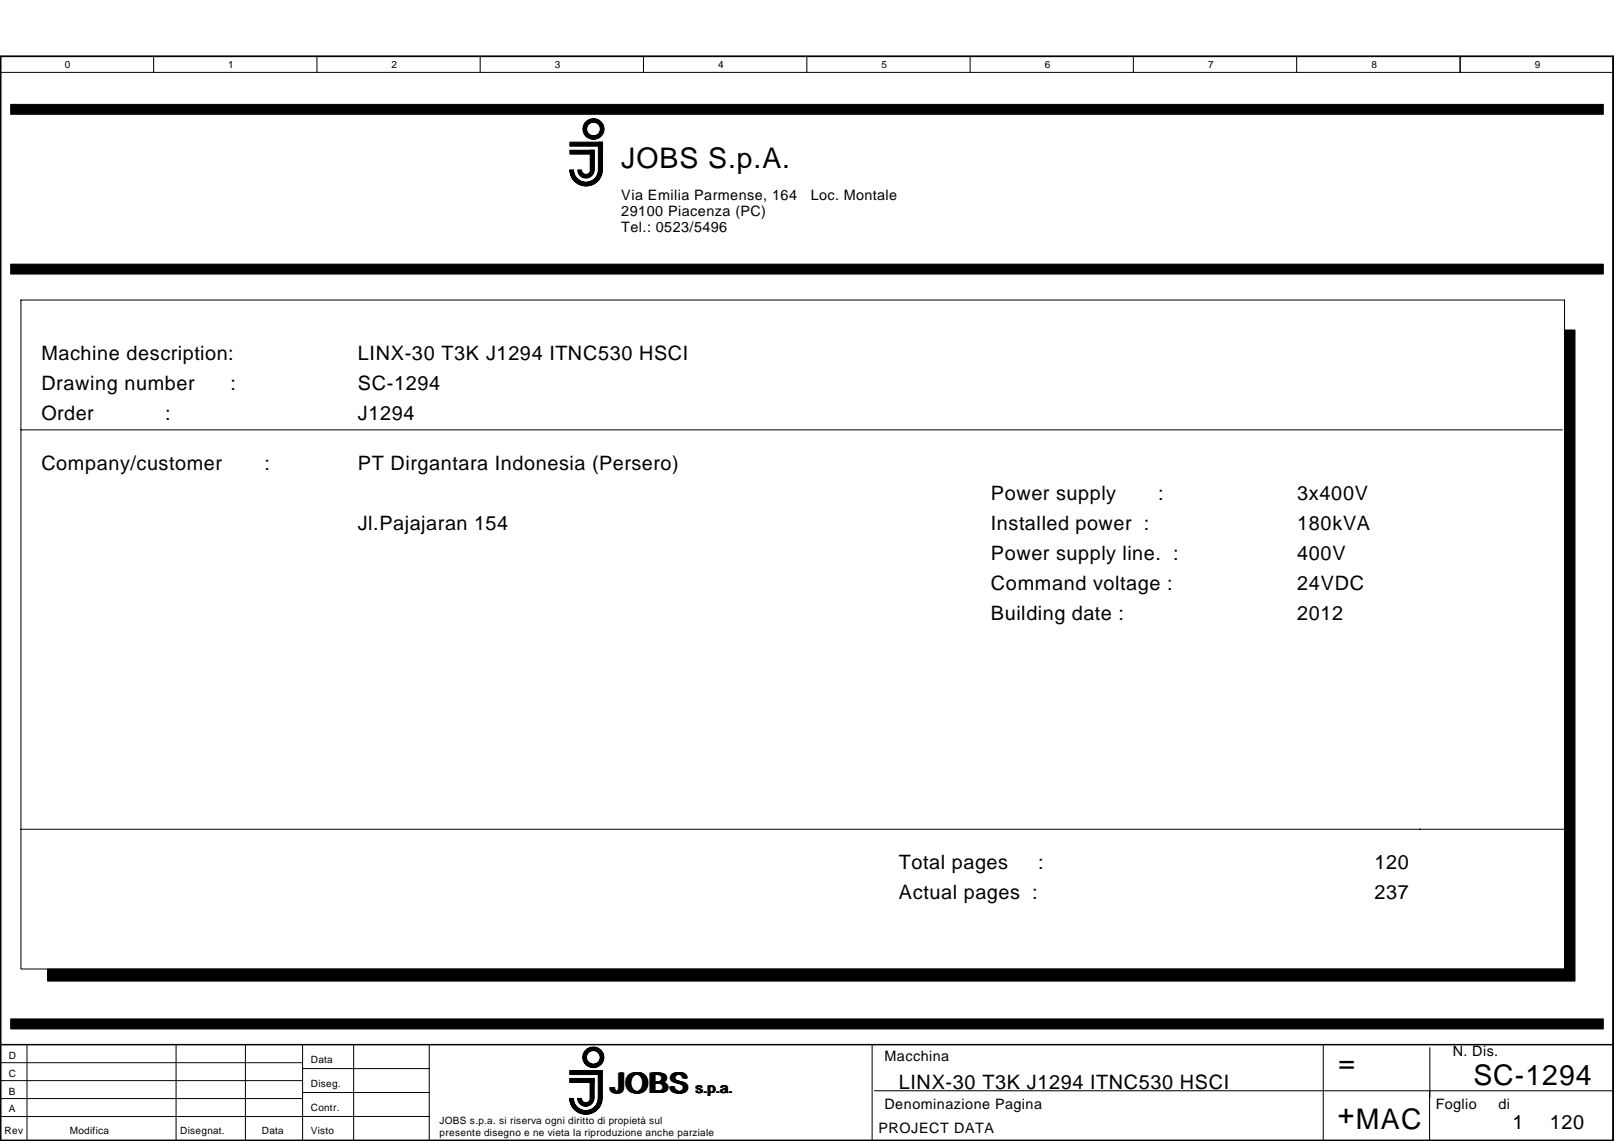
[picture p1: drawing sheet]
<svg xmlns="http://www.w3.org/2000/svg" width="297mm" height="210mm" viewBox="0 0 297 210" stroke-linecap="round" stroke-linejoin="round" font-family="sans-serif">
<defs><g id="words">
<g font-size="5.2">
<text x="114.3" y="31">JOBS S.p.A.</text>
<text x="246.3" y="197.2">=</text>
<text x="112.5" y="201.1">JOBS</text>
<text x="271.2" y="199.7">SC-1294</text>
<text x="246.2" y="206.7">+MAC</text>
</g>
<g font-size="3.7">
<text x="7.6" y="66.2">Machine description:</text>
<text x="7.6" y="71.7">Drawing number</text>
<text x="42.4" y="71.7">:</text>
<text x="65.8" y="66.2">LINX-30 T3K J1294 ITNC530 HSCI</text>
<text x="65.8" y="71.7">SC-1294</text>
<text x="7.6" y="77.2">Order</text>
<text x="30.4" y="77.2">:</text>
<text x="65.8" y="77.2">J1294</text>
<text x="7.6" y="86.4">Company/customer</text>
<text x="48.7" y="86.4">:</text>
<text x="65.8" y="86.4">PT Dirgantara Indonesia (Persero)</text>
<text x="182.4" y="91.9">Power supply</text>
<text x="213.1" y="91.9">:</text>
<text x="238.7" y="91.9">3x400V</text>
<text x="65.8" y="97.4">Jl.Pajajaran 154</text>
<text x="182.4" y="97.5">Installed power :</text>
<text x="238.7" y="97.5">180kVA</text>
<text x="182.4" y="103">Power supply line. :</text>
<text x="238.7" y="103">400V</text>
<text x="182.4" y="108.5">Command voltage :</text>
<text x="182.4" y="114">Building date :</text>
<text x="238.7" y="108.5">24VDC</text>
<text x="238.7" y="114">2012</text>
<text x="165.4" y="159.9">Total pages</text>
<text x="191.1" y="159.9">:</text>
<text x="253" y="159.9">120</text>
<text x="165.4" y="165.4">Actual pages :</text>
<text x="253" y="165.4">237</text>
</g>
<g font-size="3.6">
<text x="165.4" y="200.3">LINX-30 T3K J1294 ITNC530 HSCI</text>
<text x="278.4" y="207.6">1</text>
<text x="285.2" y="207.6">120</text>
</g>
<g font-size="2.6">
<text x="114.3" y="36.8">Via Emilia Parmense, 164</text>
<text x="114.3" y="39.8">29100 Piacenza (PC)</text>
<text x="149.2" y="36.8">Loc. Montale</text>
<text x="114.3" y="42.7">Tel.: 0523/5496</text>
<text x="162.8" y="195.1">Macchina</text>
<text x="267.4" y="194.3">N. Dis.</text>
<text x="128.1" y="201.1">s.p.a.</text>
<text x="162.8" y="203.9">Denominazione Pagina</text>
<text x="264.2" y="204">Foglio</text>
<text x="275.8" y="204">di</text>
<text x="161.6" y="208.4">PROJECT DATA</text>
</g>
<g font-size="1.8">
<text x="12" y="12.6">0</text>
<text x="42" y="12.6">1</text>
<text x="72.1" y="12.6">2</text>
<text x="102.1" y="12.6">3</text>
<text x="132.2" y="12.6">4</text>
<text x="162.2" y="12.6">5</text>
<text x="192.3" y="12.6">6</text>
<text x="222.3" y="12.6">7</text>
<text x="252.4" y="12.6">8</text>
<text x="282.5" y="12.6">9</text>
<text x="1.6" y="194.7">D</text>
<text x="57.2" y="195.5">Data</text>
<text x="1.6" y="201.4">B</text>
<text x="1.6" y="198">C</text>
<text x="57.2" y="199.9">Diseg.</text>
<text x=".8" y="208.7">Rev</text>
<text x="1.6" y="204.7">A</text>
<text x="12.9" y="208.7">Modifica</text>
<text x="33.1" y="208.7">Disegnat.</text>
<text x="48.2" y="208.7">Data</text>
<text x="57.2" y="204.3">Contr.</text>
<text x="57.2" y="208.7">Visto</text>
<text x="80.9" y="206.9">JOBS s.p.a. si riserva ogni diritto di propietà sul</text>
<text x="80.9" y="209.1">presente disegno e ne vieta la riproduzione anche parziale</text>
</g>
</g></defs>
<g fill="none" stroke="#000" stroke-width=".18">
<path d="M.1 13.3h296.8M28.3 10.4v2.9M58.3 10.4v2.9M88.4 10.4v2.9M118.4 10.4v2.9M148.5 10.4v2.9M178.5 10.4v2.9M208.6 10.4v2.9M238.6 10.4v2.9M268.7 10.4v2.9M268.8 10.4v2.9M296.9 10.4v199.4"/>
<path d="M296.9 10.4h-296.8v199.4h296.8M104.9 31.3a3 3 0 0 0 3 2.9 3 3 0 0 0 3-2.9M104.9 31.3a2.92 2.92 0 0 0 2.9 2.9 2.92 2.92 0 0 0 3-2.9M105 31.3a2.85 2.85 0 0 0 2.9 2.8 2.85 2.85 0 0 0 2.8-2.8M105.1 31.3a2.77 2.77 0 0 0 2.7 2.7 2.77 2.77 0 0 0 2.8-2.7M105.2 31.3a2.69 2.69 0 0 0 2.6 2.6 2.69 2.69 0 0 0 2.7-2.6M105.2 31.3a2.63 2.63 0 0 0 2.6 2.6 2.63 2.63 0 0 0 2.7-2.6M105.3 31.3a2.54 2.54 0 0 0 2.5 2.5 2.54 2.54 0 0 0 2.6-2.5M105.4 31.3a2.47 2.47 0 0 0 2.5 2.4 2.47 2.47 0 0 0 2.4-2.4M105.4 31.3a2.39 2.39 0 0 0 2.4 2.3 2.39 2.39 0 0 0 2.4-2.3M105.5 31.3a2.32 2.32 0 0 0 2.4 2.3 2.32 2.32 0 0 0 2.3-2.3M106.4 31.3a1.49 1.49 0 0 0 1.5 1.5 1.49 1.49 0 0 0 1.4-1.5"/>
<path d="M106.4 31.3a1.42 1.42 0 0 0 1.4 1.4 1.42 1.42 0 0 0 1.5-1.4M106.5 31.3a1.34 1.34 0 0 0 1.4 1.3 1.34 1.34 0 0 0 1.3-1.3M106.6 31.3a1.27 1.27 0 0 0 1.2 1.2 1.27 1.27 0 0 0 1.3-1.2M106.7 31.3a1.19 1.19 0 0 0 1.1 1.2 1.19 1.19 0 0 0 1.2-1.2M106.7 31.3a1.12 1.12 0 0 0 1.1 1.1 1.12 1.12 0 0 0 1.2-1.1M106.8 31.3a1.04 1.04 0 0 0 1 1 1.04 1.04 0 0 0 1.1-1M106.9 31.3a.96 .96 0 0 0 1 .9 .96 .96 0 0 0 .9-.9M107 31.3a.89 .89 0 0 0 .8 .9 .89 .89 0 0 0 .9-.9M107 31.3a.82 .82 0 0 0 .9 .8 .82 .82 0 0 0 .8-.8M.1 198.8h55.6M.1 195.5h55.6M.1 192.2h296.8"/>
<path d="M5 192.2v17.6M32.4 192.2v17.6M45.2 192.2v17.6M55.7 192.2v17.6M55.7 196.6h23.3M65.1 192.2v17.6M79 192.2v17.6M160.5 192.2v17.6M243.5 192.2v17.6M263.1 192.7v9.2M.1 202.1h55.6M55.7 201h23.3"/>
<path d="M79 205.4h-78.9M104.8 202.1a3 3 0 0 0 3 2.9 3 3 0 0 0 3-2.9M104.9 202.1a2.92 2.92 0 0 0 2.9 2.8 2.92 2.92 0 0 0 2.9-2.8M105 202.1a2.85 2.85 0 0 0 2.8 2.8 2.85 2.85 0 0 0 2.9-2.8M105 202.1a2.77 2.77 0 0 0 2.8 2.7 2.77 2.77 0 0 0 2.8-2.7M105.1 202.1a2.69 2.69 0 0 0 2.7 2.6 2.69 2.69 0 0 0 2.7-2.6M105.2 202.1a2.63 2.63 0 0 0 2.6 2.5 2.63 2.63 0 0 0 2.6-2.5M105.3 202.1a2.54 2.54 0 0 0 2.5 2.5 2.54 2.54 0 0 0 2.5-2.5M105.4 202.1a2.47 2.47 0 0 0 2.4 2.4 2.47 2.47 0 0 0 2.5-2.4M105.4 202.1a2.39 2.39 0 0 0 2.4 2.3 2.39 2.39 0 0 0 2.4-2.3M106.3 202.1a1.49 1.49 0 0 0 1.5 1.4 1.49 1.49 0 0 0 1.5-1.4M106.4 202.1a1.42 1.42 0 0 0 1.4 1.4 1.42 1.42 0 0 0 1.4-1.4"/>
<path d="M106.5 202.1a1.34 1.34 0 0 0 1.3 1.3 1.34 1.34 0 0 0 1.4-1.3M106.5 202.1a1.27 1.27 0 0 0 1.3 1.2 1.27 1.27 0 0 0 1.3-1.2M106.6 202.1a1.19 1.19 0 0 0 1.2 1.1 1.19 1.19 0 0 0 1.2-1.1M106.7 202.1a1.12 1.12 0 0 0 1.1 1.1 1.12 1.12 0 0 0 1.1-1.1M106.8 202.1a1.04 1.04 0 0 0 1 1 1.04 1.04 0 0 0 1-1M106.9 202.1a.96 .96 0 0 0 .9 .9 .96 .96 0 0 0 1-.9M106.9 202.1a.89 .89 0 0 0 .9 .8 .89 .89 0 0 0 .9-.8M107 202.1a.81 .81 0 0 0 .8 .8 .81 .81 0 0 0 .8-.8M110.1 202.1a2.3 2.3 0 0 1-2.3 2.2 2.3 2.3 0 0 1-2.3-2.2 2.32 2.32 0 0 0 2.3 2.2 2.32 2.32 0 0 0 2.3-2.2M160.9 200.7h136.1M263.1 200.6v9.2"/>
<circle cx="109.2" cy="23.7" r="1.33"/>
<circle cx="109.2" cy="23.7" r="1.56"/>
<circle cx="109.2" cy="23.7" r="1.47"/>
<circle cx="109.3" cy="23.7" r="1.7"/>
<circle cx="109.3" cy="23.7" r="1.85"/>
<circle cx="109.3" cy="23.7" r="1.25"/>
<circle cx="109.3" cy="23.7" r="1.78"/>
<circle cx="109.3" cy="23.7" r="1.4"/>
<circle cx="109.3" cy="23.7" r="1.63"/>
<circle cx="109.3" cy="23.7" r="1.92"/>
<circle cx="109.2" cy="194.5" r="1.33"/>
<circle cx="109.2" cy="194.5" r="1.48"/>
<circle cx="109.2" cy="194.5" r="1.55"/>
<circle cx="109.2" cy="194.5" r="1.85"/>
<circle cx="109.2" cy="194.5" r="1.25"/>
<circle cx="109.2" cy="194.5" r="1.78"/>
<circle cx="109.2" cy="194.5" r="1.4"/>
<circle cx="109.2" cy="194.5" r="1.63"/>
<circle cx="109.2" cy="194.5" r="1.69"/>
<circle cx="109.2" cy="194.5" r="1.92"/>
</g>
<path d="M.1 10.4h296.8v199.4h-296.8zM.1 192.2h296.8" fill="none" stroke="#000" stroke-width=".26"/>
<path d="M104.9 26.2h6v.7h-6zM104.9 27.6h4.5v.8h-4.5zM108.6 27.6h.8v3.7h-.8zM110.1 26.2h.8v5.1h-.8zM104.8 196.9h6.1v.8h-6.1zM104.8 198.4h4.6v.7h-4.6zM108.6 198.4h.8v3.7h-.8zM110.1 196.9h.8v5.2h-.8z" fill="#000" stroke="#000" stroke-width=".18"/>
<path d="M2 19.2h293.1v1.8h-293.1zM2 48.6h293.1v1.8h-293.1zM288 60.7h1.9v117.6h-1.9zM2 187.4h293.1v1.9h-293.1zM8.7 178.3h281.2v2.2h-281.2z" fill="#000" stroke="#000" stroke-width=".19"/>
<path d="M3.9 55.2h284v123.1h-284zM3.9 79.1h283.7M3.9 152.6h284.4M261.3 152.6h.1" fill="none" stroke="#000" stroke-width=".19"/>
<use href="#words"/>
</svg>
